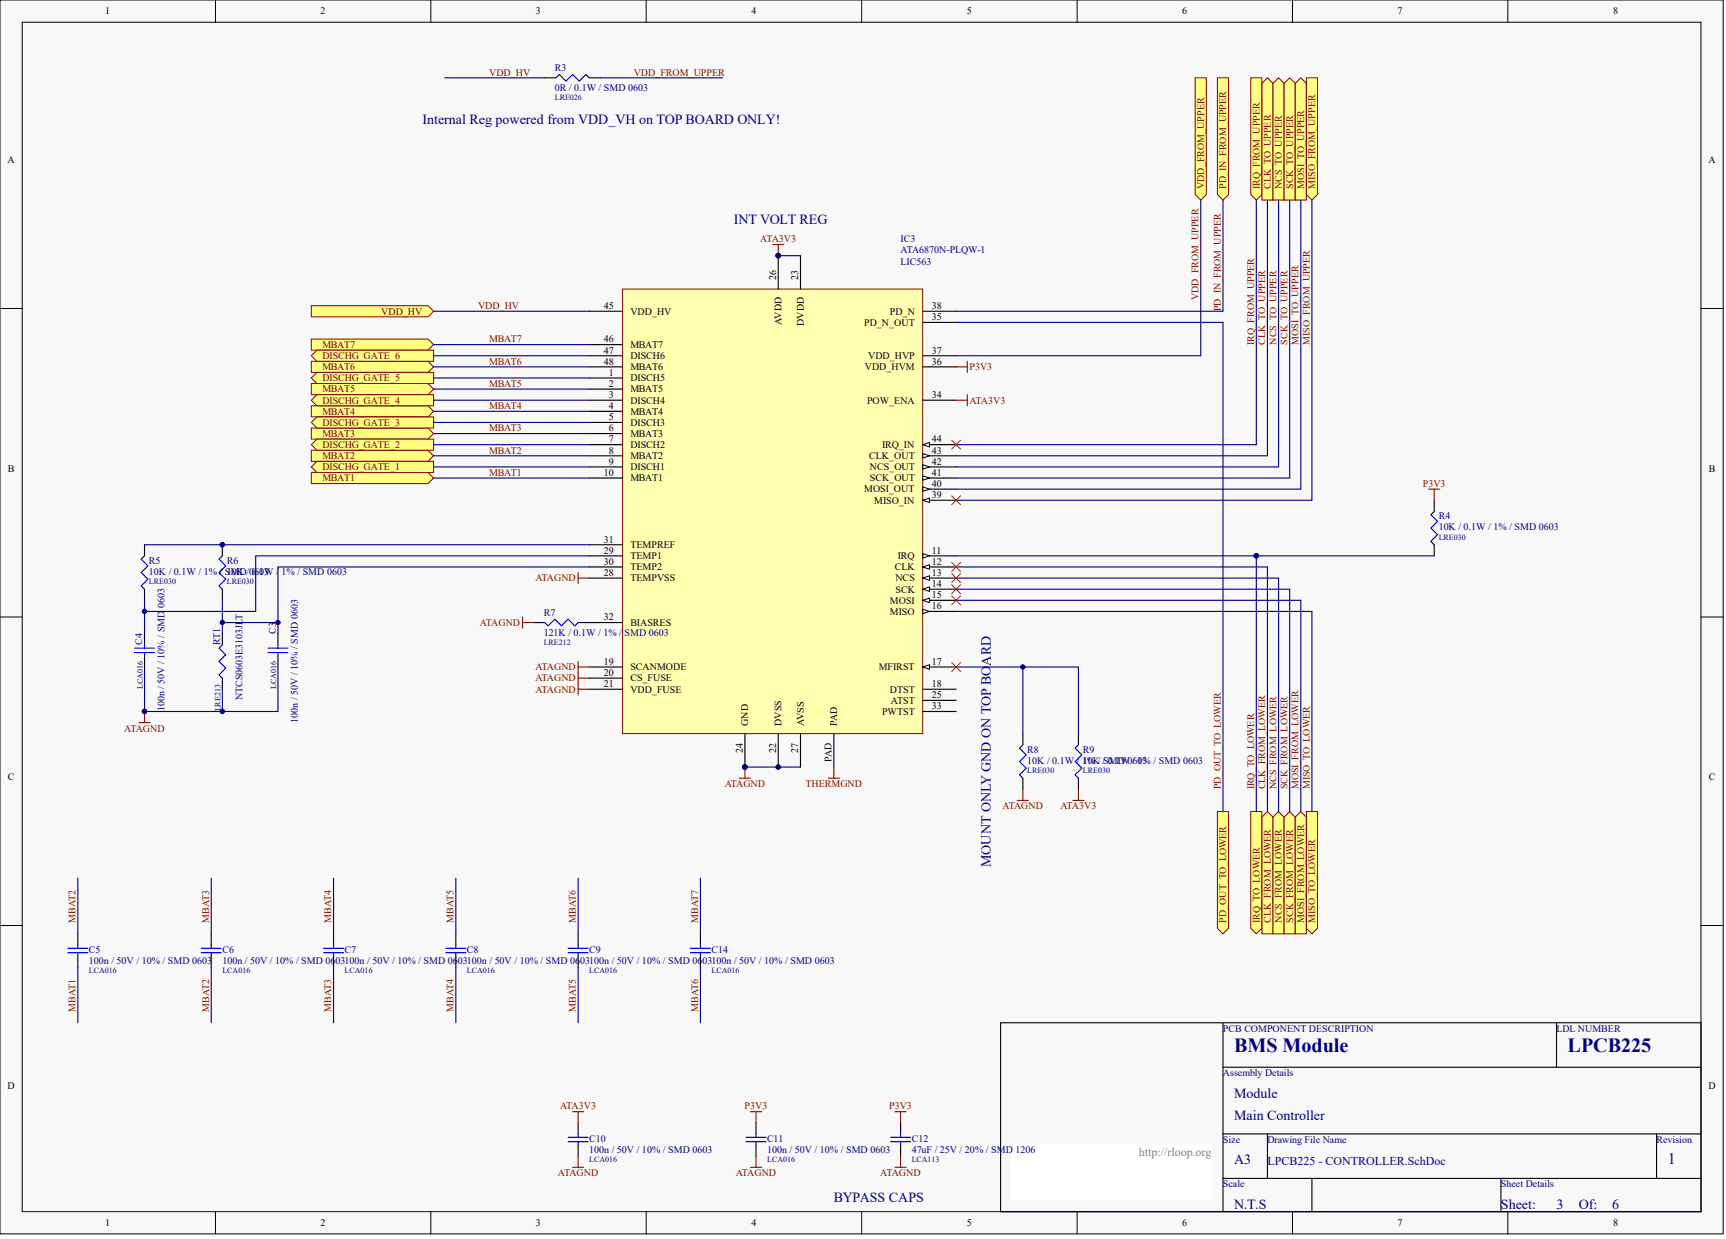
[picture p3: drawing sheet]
<svg xmlns="http://www.w3.org/2000/svg" width="656mm" height="471mm" viewBox="0 0 656 471" stroke-linecap="round" stroke-linejoin="round" font-family="sans-serif">
<defs><g id="words">
<g font-size="7.6" fill="#000080">
<text x="469.2" y="399.8">BMS Module</text>
<text x="596" y="399.8">LPCB225</text>
</g>
<text font-size="6.1" fill="#000080" x="634" y="442.4">1</text>
<g font-size="5.3" fill="#000080">
<text x="160.6" y="47">Internal Reg powered from VDD_VH on TOP BOARD ONLY!</text>
<text x="279" y="85.1">INT VOLT REG</text>
<text x="376.7" y="253" transform="rotate(-90 376.7 253)">ARD</text>
<text x="376.7" y="329.6" transform="rotate(-90 376.7 329.6)">MOUNT ONLY GND ON TOP BO</text>
<text x="469.2" y="417.2">Module</text>
<text x="469.2" y="425.7">Main Controller</text>
<text x="469.2" y="442.6">A3</text>
<text x="317" y="456.9">BYPASS CAPS</text>
<text x="469.2" y="459.5">N.T.S</text>
<text x="570.6" y="459.5">Sheet:</text>
<text x="591.7" y="459.5">3</text>
<text x="600.2" y="459.5">Of:</text>
<text x="612.9" y="459.5">6</text>
</g>
<text font-size="4.6" fill="#808080" x="432.9" y="439.3">http://rloop.org</text>
<text font-size="4.6" fill="#000080" x="481.8" y="442.7">LPCB225 - CONTROLLER.SchDoc</text>
<g font-size="3.8">
<text x="40" y="5.5">1</text>
<text x="121.9" y="5.5">2</text>
<text x="203.8" y="5.5">3</text>
<text x="285.7" y="5.5">4</text>
<text x="367.6" y="5.5">5</text>
<text x="449.5" y="5.5">6</text>
<text x="531.3" y="5.5">7</text>
<text x="613.3" y="5.5">8</text>
<text x="2.8" y="62">A</text>
<text x="649.5" y="62">A</text>
<text x="295" y="106.5" transform="rotate(-90 295 106.5)">26</text>
<text x="303.5" y="106.5" transform="rotate(-90 303.5 106.5)">23</text>
<text x="229.5" y="117.5">45</text>
<text x="239.7" y="119.6">VDD_HV</text>
<text x="338.3" y="119.6">PD_N</text>
<text x="354.2" y="117.5">38</text>
<text x="297.1" y="123.3" transform="rotate(-90 297.1 123.3)">AVDD</text>
<text x="305.6" y="123.9" transform="rotate(-90 305.6 123.9)">DVDD</text>
<text x="328.5" y="123.8">PD_N_OUT</text>
<text x="354.2" y="121.7">35</text>
<text x="229.5" y="130.2">46</text>
<text x="229.5" y="134.4">47</text>
<text x="239.7" y="132.3">MBAT7</text>
<text x="239.7" y="136.5">DISCH6</text>
<text x="330.1" y="136.5">VDD_HVP</text>
<text x="354.2" y="134.4">37</text>
<text x="229.5" y="138.6">48</text>
<text x="231.4" y="142.8">1</text>
<text x="239.7" y="140.7">MBAT6</text>
<text x="328.8" y="140.7">VDD_HVM</text>
<text x="354.2" y="138.6">36</text>
<text x="231.4" y="147.1">2</text>
<text x="239.7" y="144.9">DISCH5</text>
<text x="239.7" y="149.2">MBAT5</text>
<text x="231.4" y="151.3">3</text>
<text x="231.4" y="155.5">4</text>
<text x="239.7" y="153.4">DISCH4</text>
<text x="329.6" y="153.4">POW_ENA</text>
<text x="354.2" y="151.3">34</text>
<text x="231.4" y="159.7">5</text>
<text x="239.7" y="157.6">MBAT4</text>
<text x="239.7" y="161.8">DISCH3</text>
<text x="231.4" y="164">6</text>
<text x="239.7" y="166.1">MBAT3</text>
<text x="231.4" y="168.2">7</text>
<text x="231.4" y="172.4">8</text>
<text x="239.7" y="170.3">DISCH2</text>
<text x="335.3" y="170.3">IRQ_IN</text>
<text x="354.2" y="168.2">44</text>
<text x="354.2" y="172.4">43</text>
<text x="3" y="179.3">B</text>
<text x="231.4" y="176.6">9</text>
<text x="239.7" y="174.5">MBAT2</text>
<text x="239.7" y="178.7">DISCH1</text>
<text x="330.5" y="174.5">CLK_OUT</text>
<text x="330.7" y="178.7">NCS_OUT</text>
<text x="354.2" y="176.6">42</text>
<text x="649.6" y="179.3">B</text>
<text x="229.5" y="180.9">10</text>
<text x="239.7" y="183">MBAT1</text>
<text x="330.7" y="183">SCK_OUT</text>
<text x="354.2" y="180.9">41</text>
<text x="354.2" y="185.1">40</text>
<text x="328.5" y="187.2">MOSI_OUT</text>
<text x="332.4" y="191.4">MISO_IN</text>
<text x="354.2" y="189.3">39</text>
<text x="229.5" y="206.2">31</text>
<text x="239.7" y="208.3">TEMPREF</text>
<text x="229.5" y="210.4">29</text>
<text x="229.5" y="214.7">30</text>
<text x="239.7" y="212.6">TEMP1</text>
<text x="341.3" y="212.6">IRQ</text>
<text x="354.2" y="210.4">11</text>
<text x="354.2" y="214.7">12</text>
<text x="229.5" y="218.9">28</text>
<text x="239.7" y="216.8">TEMP2</text>
<text x="239.7" y="221">TEMPVSS</text>
<text x="340.2" y="216.8">CLK</text>
<text x="340.4" y="221">NCS</text>
<text x="354.2" y="218.9">13</text>
<text x="340.4" y="225.2">SCK</text>
<text x="354.2" y="223.1">14</text>
<text x="354.2" y="227.3">15</text>
<text x="338.3" y="229.5">MOSI</text>
<text x="338.3" y="233.7">MISO</text>
<text x="354.2" y="231.6">16</text>
<text x="229.5" y="235.8">32</text>
<text x="239.7" y="237.9">BIASRES</text>
<text x="229.5" y="252.7">19</text>
<text x="229.5" y="256.9">20</text>
<text x="239.7" y="254.8">SCANMODE</text>
<text x="334.1" y="254.8">MFIRST</text>
<text x="354.2" y="252.7">17</text>
<text x="229.5" y="261.1">21</text>
<text x="239.7" y="259">CS_FUSE</text>
<text x="239.7" y="263.3">VDD_FUSE</text>
<text x="338.3" y="263.3">DTST</text>
<text x="354.2" y="261.1">18</text>
<text x="338.7" y="267.5">ATST</text>
<text x="354.2" y="265.4">25</text>
<text x="354.2" y="269.6">33</text>
<text x="284.5" y="275.9" transform="rotate(-90 284.5 275.9)">GND</text>
<text x="297.1" y="275.9" transform="rotate(-90 297.1 275.9)">DVSS</text>
<text x="305.6" y="275.9" transform="rotate(-90 305.6 275.9)">AVSS</text>
<text x="318.3" y="275.9" transform="rotate(-90 318.3 275.9)">PAD</text>
<text x="335.3" y="271.7">PWTST</text>
<text x="282.3" y="286.1" transform="rotate(-90 282.3 286.1)">24</text>
<text x="295" y="286.1" transform="rotate(-90 295 286.1)">22</text>
<text x="303.5" y="286.1" transform="rotate(-90 303.5 286.1)">27</text>
<text x="316.2" y="289.5" transform="rotate(-90 316.2 289.5)">PAD</text>
<text x="3" y="296.6">C</text>
<text x="649.6" y="296.6">C</text>
<text x="2.8" y="413.8">D</text>
<text x="649.5" y="413.8">D</text>
<text x="40" y="466.1">1</text>
<text x="121.9" y="466.1">2</text>
<text x="203.8" y="466.1">3</text>
<text x="285.7" y="466.1">4</text>
<text x="367.6" y="466.1">5</text>
<text x="449.5" y="466.1">6</text>
<text x="531.3" y="466.1">7</text>
<text x="613.3" y="466.1">8</text>
</g>
<g font-size="3.8" fill="#800000">
<text x="186" y="28.7">VDD_HV</text>
<text x="240.9" y="28.7">VDD_FROM_UPPER</text>
<text x="457.8" y="71.8" transform="rotate(-90 457.8 71.8)">VDD_FROM_UPPER</text>
<text x="466.2" y="71.8" transform="rotate(-90 466.2 71.8)">PD_IN_FROM_UPPER</text>
<text x="478.9" y="71.8" transform="rotate(-90 478.9 71.8)">IRQ_FROM_UPPER</text>
<text x="483.1" y="71.8" transform="rotate(-90 483.1 71.8)">CLK_TO_UPPER</text>
<text x="487.3" y="71.8" transform="rotate(-90 487.3 71.8)">NCS_TO_UPPER</text>
<text x="491.6" y="71.8" transform="rotate(-90 491.6 71.8)">SCK_TO_UPPER</text>
<text x="495.8" y="71.8" transform="rotate(-90 495.8 71.8)">MOSI_TO_UPPER</text>
<text x="500" y="71.8" transform="rotate(-90 500 71.8)">MISO_FROM_UPPER</text>
<text x="289" y="92.1">ATA3V3</text>
<text x="144.9" y="119.6">VDD_HV</text>
<text x="181.7" y="117.5">VDD_HV</text>
<text x="455.6" y="114.1" transform="rotate(-90 455.6 114.1)">VDD_FROM_UPPER</text>
<text x="464.1" y="118.3" transform="rotate(-90 464.1 118.3)">PD_IN_FROM_UPPER</text>
<text x="186" y="130.2">MBAT7</text>
<text x="476.8" y="131" transform="rotate(-90 476.8 131)">IRQ_FROM_UPPER</text>
<text x="481" y="131" transform="rotate(-90 481 131)">CLK_TO_UPPER</text>
<text x="485.2" y="131" transform="rotate(-90 485.2 131)">NCS_TO_UPPER</text>
<text x="489.5" y="131" transform="rotate(-90 489.5 131)">SCK_TO_UPPER</text>
<text x="493.7" y="131" transform="rotate(-90 493.7 131)">MOSI_TO_UPPER</text>
<text x="497.9" y="131" transform="rotate(-90 497.9 131)">MISO_FROM_UPPER</text>
<text x="122.6" y="132.3">MBAT7</text>
<text x="122.6" y="136.5">DISCHG_GATE_6</text>
<text x="122.6" y="140.7">MBAT6</text>
<text x="186" y="138.6">MBAT6</text>
<text x="368.6" y="140.7">P3V3</text>
<text x="122.6" y="149.2">MBAT5</text>
<text x="122.6" y="144.9">DISCHG_GATE_5</text>
<text x="186" y="147.1">MBAT5</text>
<text x="122.6" y="153.4">DISCHG_GATE_4</text>
<text x="186" y="155.5">MBAT4</text>
<text x="368.6" y="153.4">ATA3V3</text>
<text x="122.6" y="157.6">MBAT4</text>
<text x="122.6" y="161.8">DISCHG_GATE_3</text>
<text x="122.6" y="166.1">MBAT3</text>
<text x="186" y="164">MBAT3</text>
<text x="122.6" y="170.3">DISCHG_GATE_2</text>
<text x="186" y="172.4">MBAT2</text>
<text x="122.6" y="174.5">MBAT2</text>
<text x="122.6" y="178.7">DISCHG_GATE_1</text>
<text x="122.6" y="183">MBAT1</text>
<text x="186" y="180.9">MBAT1</text>
<text x="540.9" y="185.1">P3V3</text>
<text x="203.6" y="221">ATAGND</text>
<text x="182.4" y="237.9">ATAGND</text>
<text x="203.6" y="254.8">ATAGND</text>
<text x="203.6" y="259">ATAGND</text>
<text x="203.6" y="263.3">ATAGND</text>
<text x="47.3" y="278.1">ATAGND</text>
<text x="275.5" y="299.2">ATAGND</text>
<text x="306.2" y="299.2">THERMGND</text>
<text x="464.1" y="300" transform="rotate(-90 464.1 300)">PD_OUT_TO_LOWER</text>
<text x="476.8" y="300" transform="rotate(-90 476.8 300)">IRQ_TO_LOWER</text>
<text x="481" y="300" transform="rotate(-90 481 300)">CLK_FROM_LOWER</text>
<text x="485.2" y="300" transform="rotate(-90 485.2 300)">NCS_FROM_LOWER</text>
<text x="489.5" y="300" transform="rotate(-90 489.5 300)">SCK_FROM_LOWER</text>
<text x="493.7" y="300" transform="rotate(-90 493.7 300)">MOSI_FROM_LOWER</text>
<text x="497.9" y="300" transform="rotate(-90 497.9 300)">MISO_TO_LOWER</text>
<text x="381.2" y="307.6">ATAGND</text>
<text x="403.1" y="307.6">ATA3V3</text>
<text x="28.7" y="350.7" transform="rotate(-90 28.7 350.7)">MBAT2</text>
<text x="79.5" y="350.7" transform="rotate(-90 79.5 350.7)">MBAT3</text>
<text x="126" y="350.7" transform="rotate(-90 126 350.7)">MBAT4</text>
<text x="172.4" y="350.7" transform="rotate(-90 172.4 350.7)">MBAT5</text>
<text x="218.9" y="350.7" transform="rotate(-90 218.9 350.7)">MBAT6</text>
<text x="265.4" y="350.7" transform="rotate(-90 265.4 350.7)">MBAT7</text>
<text x="466.2" y="350.7" transform="rotate(-90 466.2 350.7)">PD_OUT_TO_LOWER</text>
<text x="478.9" y="350.7" transform="rotate(-90 478.9 350.7)">IRQ_TO_LOWER</text>
<text x="483.1" y="350.7" transform="rotate(-90 483.1 350.7)">CLK_FROM_LOWER</text>
<text x="487.3" y="350.7" transform="rotate(-90 487.3 350.7)">NCS_FROM_LOWER</text>
<text x="491.6" y="350.7" transform="rotate(-90 491.6 350.7)">SCK_FROM_LOWER</text>
<text x="495.8" y="350.7" transform="rotate(-90 495.8 350.7)">MOSI_FROM_LOWER</text>
<text x="500" y="350.7" transform="rotate(-90 500 350.7)">MISO_TO_LOWER</text>
<text x="28.7" y="384.5" transform="rotate(-90 28.7 384.5)">MBAT1</text>
<text x="79.5" y="384.5" transform="rotate(-90 79.5 384.5)">MBAT2</text>
<text x="126" y="384.5" transform="rotate(-90 126 384.5)">MBAT3</text>
<text x="172.4" y="384.5" transform="rotate(-90 172.4 384.5)">MBAT4</text>
<text x="218.9" y="384.5" transform="rotate(-90 218.9 384.5)">MBAT5</text>
<text x="265.4" y="384.5" transform="rotate(-90 265.4 384.5)">MBAT6</text>
<text x="212.9" y="421.7">ATA3V3</text>
<text x="283.1" y="421.7">P3V3</text>
<text x="338" y="421.7">P3V3</text>
<text x="212.1" y="447.1">ATAGND</text>
<text x="279.7" y="447.1">ATAGND</text>
<text x="334.7" y="447.1">ATAGND</text>
</g>
<g font-size="3.8" fill="#000080">
<text x="210.9" y="27">R3</text>
<text x="210.9" y="34.7">0R / 0.1W / SMD 0603</text>
<text x="342.4" y="92.1">IC3</text>
<text x="342.4" y="100.6">LIC563</text>
<text x="342.4" y="96.3">ATA6870N-PLQW-1</text>
<text x="546.9" y="197.3">R4</text>
<text x="546.9" y="201.6">10K / 0.1W / 1% / SMD 0603</text>
<text x="56.6" y="214.2">R5</text>
<text x="86.2" y="214.2">R6</text>
<text x="56.6" y="218.5">10K / 0.1W / 1% / SMD 0603</text>
<text x="86.2" y="218.5">10K / 0.1W / 1% / SMD 0603</text>
<text x="62.6" y="231.2" transform="rotate(-90 62.6 231.2)">0603</text>
<text x="206.7" y="234.1">R7</text>
<text x="54.1" y="245.1" transform="rotate(-90 54.1 245.1)">C4</text>
<text x="83.7" y="245.1" transform="rotate(-90 83.7 245.1)">RT1</text>
<text x="104.8" y="240.9" transform="rotate(-90 104.8 240.9)">C3</text>
<text x="206.7" y="241.7">121K / 0.1W / 1% / SMD 0603</text>
<text x="92.1" y="266.2" transform="rotate(-90 92.1 266.2)">NTCS0603E3103JLT</text>
<text x="62.6" y="270.4" transform="rotate(-90 62.6 270.4)">100n / 50V / 10% / SMD</text>
<text x="113.3" y="274.7" transform="rotate(-90 113.3 274.7)">100n / 50V / 10% / SMD 0603</text>
<text x="390.5" y="286.1">R8</text>
<text x="411.7" y="286.1">R9</text>
<text x="390.5" y="290.3">10K / 0.1W / 1% / SMD 0603</text>
<text x="411.7" y="290.3">10K / 0.1W / 1% / SMD 0603</text>
<text x="33.8" y="362.1">C5</text>
<text x="84.5" y="362.1">C6</text>
<text x="131" y="362.1">C7</text>
<text x="177.5" y="362.1">C8</text>
<text x="224" y="362.1">C9</text>
<text x="270.5" y="362.1">C14</text>
<text x="33.8" y="366.4">100n / 50V / 10% / SMD 0603</text>
<text x="84.5" y="366.4">100n / 50V / 10% / SMD 0603100n / 50V / 10% / SMD 0603100n / 50V / 10% / SMD 0603100n / 50V / 10% / SMD 0603100n / 50V / 10% / SMD 0603</text>
<text x="464.9" y="392.1">PCB COMPONENT DESCRIPTION</text>
<text x="591.7" y="392.1">LDL NUMBER</text>
<text x="464.9" y="409">Assembly Details</text>
<text x="224" y="434">C10</text>
<text x="291.6" y="434">C11</text>
<text x="346.6" y="434">C12</text>
<text x="464.9" y="434.4">Size</text>
<text x="481.8" y="434.4">Drawing File Name</text>
<text x="629.8" y="434.4">Revision</text>
<text x="224" y="438.2">100n / 50V / 10% / SMD 0603</text>
<text x="291.6" y="438.2">100n / 50V / 10% / SMD 0603</text>
<text x="346.6" y="438.2">47uF / 25V / 20% / SMD 1206</text>
<text x="464.9" y="451.3">Scale</text>
<text x="570.6" y="451.3">Sheet Details</text>
</g>
<g font-size="3" fill="#000080">
<text x="210.9" y="38.2">LRE026</text>
<text x="546.9" y="205.1">LRE030</text>
<text x="56.6" y="222">LRE030</text>
<text x="86.2" y="222">LRE030</text>
<text x="206.7" y="245.3">LRE212</text>
<text x="54.3" y="262" transform="rotate(-90 54.3 262)">LCA016</text>
<text x="105" y="262" transform="rotate(-90 105 262)">LCA016</text>
<text x="83.9" y="270.4" transform="rotate(-90 83.9 270.4)">LRE213</text>
<text x="390.5" y="293.9">LRE030</text>
<text x="411.7" y="293.9">LRE030</text>
<text x="33.8" y="369.9">LCA016</text>
<text x="84.5" y="369.9">LCA016</text>
<text x="131" y="369.9">LCA016</text>
<text x="177.5" y="369.9">LCA016</text>
<text x="224" y="369.9">LCA016</text>
<text x="270.5" y="369.9">LCA016</text>
<text x="224" y="441.8">LCA016</text>
<text x="291.6" y="441.8">LCA016</text>
<text x="346.6" y="441.8">LCA113</text>
</g>
</g></defs>
<g fill="#f8f8f8" stroke="#000" stroke-width=".38">
<path d="M0 0h655.1v469h-655.1z"/>
<path d="M8.5 8.5h638.1v452.1h-638.1z"/>
</g>
<g fill="none" stroke="#000" stroke-width=".38">
<path d="M81.9 0v8.5M163.8 0v8.5M245.7 0v8.5M327.6 0v8.5M409.5 0v8.5M491.4 0v8.5M573.2 0v8.5M0 117.3h8.5M646.7 117.3h8.4M0 234.5h8.5M646.7 234.5h8.4M0 351.8h8.5"/>
<path d="M646.7 351.8h8.4M81.9 460.6v8.5M163.8 460.6v8.5M245.7 460.6v8.5M327.6 460.6v8.5M409.5 460.6v8.5M491.4 460.6v8.5M573.2 460.6v8.5"/>
</g>
<path d="M380.4 388.8h266.3v71.8h-266.3zM464.9 388.8v71.8M591.7 388.8v16.9M464.9 405.7h181.8M464.9 431h181.8M481.8 431v16.9M629.8 431v16.9M464.9 447.9h181.8M498.7 447.9v12.7M570.6 447.9v12.7" fill="none" stroke="#000" stroke-width=".42"/>
<path d="M384.6 435.2h76.1v21.1h-76.1z" fill="#fff" stroke="#fff" stroke-width=".38"/>
<path d="M236.7 109.9h114.1v169h-114.1z" fill="#ffffb0" stroke="#800000" stroke-width=".38"/>
<g fill="none" stroke="#000" stroke-width=".42">
<path d="M295.9 97.2v12.7M304.3 97.2v12.7M224 118.3h12.7M350.8 118.3h12.7M224 131h12.7M224 135.2h12.7M224 139.4h12.7M350.8 135.2h12.7M350.8 139.4h12.7M350.8 122.5h12.7M224 143.7h12.7M224 147.9h12.7"/>
<path d="M224 152.1h12.7M224 156.4h12.7M350.8 152.1h12.7M224 160.6h12.7M224 164.8h12.7M224 169h12.7M224 173.3h12.7M224 177.5h12.7M350.8 169h12.7M224 181.7h12.7M224 207.1h12.7M224 211.3h12.7"/>
<path d="M224 215.5h12.7M224 219.7h12.7M224 236.6h12.7M224 253.5h12.7M224 257.8h12.7M224 262h12.7M283.2 278.9v12.7M295.9 278.9v12.7M304.3 278.9v12.7M317 278.9v12.7"/>
</g>
<g fill="#000080" stroke="#000080" stroke-width=".38">
<circle cx="283.2" cy="291.6" r=".82"/>
<circle cx="295.8" cy="291.6" r=".82"/>
<circle cx="295.8" cy="97.2" r=".82"/>
</g>
<path d="M350.8 169l2.6-.8v1.7z" fill="#f8f8f8" stroke="#000" stroke-width=".38"/>
<path d="M350.8 173.3h12.7" fill="none" stroke="#000" stroke-width=".42"/>
<path d="M350.8 172.4l2.6 .9-2.6 .8z" fill="#f8f8f8" stroke="#000" stroke-width=".38"/>
<path d="M350.8 177.5h12.7" fill="none" stroke="#000" stroke-width=".42"/>
<path d="M350.8 176.6l2.6 .9-2.6 .8z" fill="#f8f8f8" stroke="#000" stroke-width=".38"/>
<path d="M350.8 181.7h12.7" fill="none" stroke="#000" stroke-width=".42"/>
<path d="M350.8 180.9l2.6 .8-2.6 .9z" fill="#f8f8f8" stroke="#000" stroke-width=".38"/>
<path d="M350.8 185.9h12.7" fill="none" stroke="#000" stroke-width=".42"/>
<path d="M350.8 185.1l2.6 .8-2.6 .9z" fill="#f8f8f8" stroke="#000" stroke-width=".38"/>
<path d="M350.8 190.2h12.7" fill="none" stroke="#000" stroke-width=".42"/>
<path d="M350.8 190.2l2.6-.9v1.7z" fill="#f8f8f8" stroke="#000" stroke-width=".38"/>
<path d="M350.8 211.3h12.7" fill="none" stroke="#000" stroke-width=".42"/>
<path d="M350.8 210.4l2.6 .9-2.6 .8z" fill="#f8f8f8" stroke="#000" stroke-width=".38"/>
<path d="M350.8 215.5h12.7" fill="none" stroke="#000" stroke-width=".42"/>
<path d="M350.8 215.5l2.6-.8v1.7z" fill="#f8f8f8" stroke="#000" stroke-width=".38"/>
<path d="M350.8 219.7h12.7" fill="none" stroke="#000" stroke-width=".42"/>
<path d="M350.8 219.7l2.6-.8v1.7z" fill="#f8f8f8" stroke="#000" stroke-width=".38"/>
<path d="M350.8 224h12.7" fill="none" stroke="#000" stroke-width=".42"/>
<path d="M350.8 224l2.6-.9v1.7z" fill="#f8f8f8" stroke="#000" stroke-width=".38"/>
<path d="M350.8 228.2h12.7" fill="none" stroke="#000" stroke-width=".42"/>
<path d="M350.8 228.2l2.6-.9v1.7z" fill="#f8f8f8" stroke="#000" stroke-width=".38"/>
<path d="M350.8 232.4h12.7" fill="none" stroke="#000" stroke-width=".42"/>
<path d="M350.8 231.6l2.6 .8-2.6 .9z" fill="#f8f8f8" stroke="#000" stroke-width=".38"/>
<path d="M350.8 253.5h12.7" fill="none" stroke="#000" stroke-width=".42"/>
<path d="M350.8 253.5l2.6-.8v1.7z" fill="#f8f8f8" stroke="#000" stroke-width=".38"/>
<path d="M350.8 262h12.7M350.8 266.2h12.7M350.8 270.4h12.7" fill="none" stroke="#000" stroke-width=".42"/>
<g fill="#000080" stroke="#000080" stroke-width=".38">
<circle cx="283.2" cy="291.6" r=".82"/>
<circle cx="295.8" cy="291.6" r=".82"/>
<circle cx="295.8" cy="97.2" r=".82"/>
</g>
<path d="M293.8 93h4.2M295.9 93v4.2M363.5 152.1h4.2M367.7 150v4.2" fill="none" stroke="#800000" stroke-width=".42"/>
<path d="M295.9 97.2h8.4" fill="none" stroke="#000080" stroke-width=".42"/>
<path d="M462.8 29.6h4.2v44.3l-2.1 2.2-2.1-2.2z" fill-rule="evenodd" fill="#ffff80" stroke="#800000" stroke-width=".38"/>
<path d="M464.9 76.1v42.2h-101.4M363.5 122.5h101.4v186" fill="none" stroke="#000080" stroke-width=".42"/>
<g fill="#ffff80" stroke="#800000" stroke-width=".38">
<path d="M462.8 308.5h4.2v44.3l-2.1 2.2-2.1-2.2z" fill-rule="evenodd"/>
<path d="M475.5 29.6h4.2v44.3l-2.1 2.2-2.1-2.2z" fill-rule="evenodd"/>
<path d="M479.7 31.7l2.1-2.1 2.2 2.1v44.4h-4.3z" fill-rule="evenodd"/>
<path d="M484 31.7l2.1-2.1 2.1 2.1v44.4h-4.2z" fill-rule="evenodd"/>
<path d="M488.2 31.7l2.1-2.1 2.1 2.1v44.4h-4.2z" fill-rule="evenodd"/>
<path d="M492.4 31.7l2.1-2.1 2.1 2.1v44.4h-4.2z" fill-rule="evenodd"/>
<path d="M496.6 29.6h4.3v44.3l-2.2 2.2-2.1-2.2z" fill-rule="evenodd"/>
</g>
<path d="M477.6 76.1v92.9h-114.1M481.8 76.1v97.2h-118.3M486.1 76.1v101.4h-122.6M490.3 76.1v105.6h-126.8M494.5 76.1v109.8h-131M498.7 76.1v114.1h-135.2" fill="none" stroke="#000080" stroke-width=".42"/>
<g fill="#ffff80" stroke="#800000" stroke-width=".38">
<path d="M475.5 308.5h4.2v44.3l-2.1 2.2-2.1-2.2z" fill-rule="evenodd"/>
<path d="M479.7 310.6l2.1-2.1 2.2 2.1v44.4h-4.3z" fill-rule="evenodd"/>
<path d="M484 310.6l2.1-2.1 2.1 2.1v44.4h-4.2z" fill-rule="evenodd"/>
<path d="M488.2 310.6l2.1-2.1 2.1 2.1v44.4h-4.2z" fill-rule="evenodd"/>
<path d="M492.4 310.6l2.1-2.1 2.1 2.1v44.4h-4.2z" fill-rule="evenodd"/>
<path d="M496.6 308.5h4.3v44.3l-2.2 2.2-2.1-2.2z" fill-rule="evenodd"/>
</g>
<path d="M363.5 215.5h118.3v93M363.5 219.7h122.6v88.8M363.5 224h126.8v84.5M363.5 228.2h131v80.3M363.5 232.4h135.2v76.1M283.2 291.6h21.1" fill="none" stroke="#000080" stroke-width=".42"/>
<path d="M219.8 251.4v12.7M219.8 253.5h4.2M219.8 257.8h4.2M219.8 262h4.2M281.1 295.8h4.2M283.2 291.6v4.2" fill="none" stroke="#800000" stroke-width=".42"/>
<circle cx="283.2" cy="291.6" r=".82" fill="#000080" stroke="#000080" stroke-width=".38"/>
<path d="M454.4 29.6h4.2v44.3l-2.1 2.2-2.1-2.2z" fill-rule="evenodd" fill="#ffff80" stroke="#800000" stroke-width=".38"/>
<path d="M456.5 76.1v59.1h-93" fill="none" stroke="#000080" stroke-width=".42"/>
<path d="M118.3 116.2h44.4l2.1 2.1-2.1 2.1h-44.4z" fill-rule="evenodd" fill="#ffff80" stroke="#800000" stroke-width=".38"/>
<path d="M169.1 29.6h38M228.2 29.6h46.5M164.8 118.3h59.2M363.5 211.3h181.7M477.6 211.3v97.2M363.5 253.5h46.5v25.4M388.9 253.5v25.4" fill="none" stroke="#000080" stroke-width=".42"/>
<g fill="none" stroke="#000" stroke-width=".42">
<path d="M207.1 29.6h4.2M224 29.6h4.2M545.2 190.2v4.2M545.2 207.1v4.2M202.9 236.6h4.2M219.8 236.6h4.2M388.9 278.9v4.2M410 278.9v4.2M388.9 295.8v4.2M410 295.8v4.2M219.8 426.8v4.2M219.8 435.2v4.3"/>
<path d="M287.4 426.8v4.2M287.4 435.2v4.3M342.4 426.8v4.2M342.4 435.2v4.3"/>
</g>
<g fill="none" stroke="#00f" stroke-width=".42">
<path d="M211.3 29.6l1.3-1.3 2.5 2.5 2.6-2.5 2.5 2.5 2.5-2.5 1.3 1.3M545.2 194.4l-1.2 1.3 2.5 2.5-2.5 2.5 2.5 2.6-2.5 2.5 1.2 1.3M207.1 236.6l1.3 1.3 2.5-2.5 2.5 2.5 2.6-2.5 2.5 2.5 1.3-1.3M388.9 283.1l-1.3 1.3 2.5 2.5-2.5 2.6 2.5 2.5-2.5 2.5 1.3 1.3M410 283.1l-1.3 1.3 2.6 2.5-2.6 2.6 2.6 2.5-2.6 2.5 1.3 1.3M216 434h7.6M216 432.3h7.6M219.8 431v1.3M219.8 434v1.2M283.6 434h7.6M283.6 432.3h7.6M287.4 431v1.3"/>
<path d="M287.4 434v1.2M338.6 434h7.6M338.6 432.3h7.6M342.4 431v1.3M342.4 434v1.2"/>
</g>
<g fill="none" stroke="#800000" stroke-width=".42">
<path d="M363.5 139.4h4.2M367.7 137.3v4.3M543.1 185.9h4.3M545.2 185.9v4.3M198.7 234.5v4.3M198.7 236.6h4.2M386.7 304.3h4.3M388.9 300v4.3M407.9 304.3h4.2M410 300v4.3M217.7 422.6h4.2M219.8 422.6v4.2"/>
<path d="M219.8 439.5v4.2M285.3 422.6h4.2M287.4 422.6v4.2M287.4 439.5v4.2M340.2 422.6h4.3M342.4 422.6v4.2M342.4 439.5v4.2M217.7 443.7h4.2M285.3 443.7h4.2M340.2 443.7h4.3"/>
</g>
<g fill="#000080" stroke="#000080" stroke-width=".38">
<circle cx="477.6" cy="211.3" r=".82"/>
<circle cx="388.8" cy="253.5" r=".82"/>
</g>
<g fill="#ffff80" stroke="#800000" stroke-width=".38">
<path d="M118.3 128.9h44.4l2.1 2.1-2.1 2.1h-44.4z" fill-rule="evenodd"/>
<path d="M118.3 179.6h44.4l2.1 2.1-2.1 2.1h-44.4z" fill-rule="evenodd"/>
<path d="M118.3 171.1h44.4l2.1 2.2-2.1 2.1h-44.4z" fill-rule="evenodd"/>
<path d="M118.3 162.7h44.4l2.1 2.1-2.1 2.1h-44.4z" fill-rule="evenodd"/>
<path d="M118.3 154.2h44.4l2.1 2.2-2.1 2.1h-44.4z" fill-rule="evenodd"/>
<path d="M118.3 145.8h44.4l2.1 2.1-2.1 2.1h-44.4z" fill-rule="evenodd"/>
<path d="M118.3 137.3h44.4l2.1 2.1-2.1 2.2h-44.4z" fill-rule="evenodd"/>
</g>
<path d="M164.8 131h59.2M164.8 139.4h59.2M164.8 147.9h59.2M164.8 156.4h59.2M164.8 164.8h59.2M164.8 173.3h59.2M164.8 181.7h59.2" fill="none" stroke="#000080" stroke-width=".42"/>
<g fill="#ffff80" stroke="#800000" stroke-width=".38">
<path d="M118.3 177.5l2.2-2.1h44.3v4.2h-44.3z" fill-rule="evenodd"/>
<path d="M118.3 169l2.2-2.1h44.3v4.2h-44.3z" fill-rule="evenodd"/>
<path d="M118.3 160.6l2.2-2.1h44.3v4.2h-44.3z" fill-rule="evenodd"/>
<path d="M118.3 152.1l2.2-2.1h44.3v4.2h-44.3z" fill-rule="evenodd"/>
<path d="M118.3 143.7l2.2-2.1h44.3v4.2h-44.3z" fill-rule="evenodd"/>
<path d="M118.3 135.2l2.2-2.1h44.3v4.2h-44.3z" fill-rule="evenodd"/>
</g>
<g fill="none" stroke="#000080" stroke-width=".42">
<path d="M164.8 135.2h59.2M164.8 143.7h59.2M164.8 152.1h59.2M164.8 160.6h59.2M164.8 169h59.2M164.8 177.5h59.2M54.9 207.1h169.1M224 211.3h-126.8v21.1h-42.3M224 215.5h-118.3v25.4M54.9 228.2v12.7M84.5 228.2v12.7M84.5 236.6h21.2"/>
<path d="M54.9 253.5v16.9h50.8v-16.9M84.5 262v8.4M29.6 333.8v21.2M80.3 333.8v21.2M126.8 333.8v21.2M173.3 333.8v21.2M219.8 333.8v21.2M266.3 333.8v21.2M29.6 367.6v21.2M80.3 367.6v21.2M126.8 367.6v21.2M173.3 367.6v21.2"/>
<path d="M219.8 367.6v21.2M266.3 367.6v21.2"/>
</g>
<g fill="none" stroke="#000" stroke-width=".42">
<path d="M54.9 207.1v4.2M84.5 207.1v4.2M54.9 224v4.2M84.5 224v4.2M54.9 240.9v4.2M54.9 249.3v4.2M84.5 240.9v4.2M84.5 257.8v4.2M105.7 240.9v4.2M105.7 249.3v4.2M29.6 355v4.2M80.3 355v4.2"/>
<path d="M126.8 355v4.2M173.3 355v4.2M219.8 355v4.2M266.3 355v4.2M29.6 363.4v4.2M80.3 363.4v4.2M126.8 363.4v4.2M173.3 363.4v4.2M219.8 363.4v4.2M266.3 363.4v4.2"/>
</g>
<g fill="none" stroke="#00f" stroke-width=".42">
<path d="M54.9 211.3l-1.2 1.3 2.5 2.5-2.5 2.5 2.5 2.6-2.5 2.5 1.2 1.3M84.5 211.3l-1.2 1.3 2.5 2.5-2.5 2.5 2.5 2.6-2.5 2.5 1.2 1.3M51.1 248h7.7M51.1 246.4h7.7M54.9 245.1v1.3M54.9 248v1.3M84.5 245.1l-1.2 1.3 2.5 2.5-2.5 2.5 2.5 2.6-2.5 2.5 1.2 1.3M101.9 248h7.6M101.9 246.4h7.6M105.7 245.1v1.3M105.7 248v1.3M29.6 359.2v1.3"/>
<path d="M80.3 359.2v1.3M126.8 359.2v1.3M173.3 359.2v1.3M219.8 359.2v1.3M266.3 359.2v1.3M25.8 362.1h7.6M25.8 360.5h7.6M29.6 362.1v1.3M76.5 362.1h7.6M76.5 360.5h7.6M80.3 362.1v1.3M123 362.1h7.6"/>
<path d="M123 360.5h7.6M126.8 362.1v1.3M169.5 362.1h7.6M169.5 360.5h7.6M173.3 362.1v1.3M216 362.1h7.6M216 360.5h7.6M219.8 362.1v1.3M262.5 362.1h7.6M262.5 360.5h7.6M266.3 362.1v1.3"/>
</g>
<g fill="#000080" stroke="#000080" stroke-width=".38">
<circle cx="84.5" cy="207" r=".82"/>
<circle cx="54.9" cy="270.4" r=".82"/>
<circle cx="84.5" cy="270.4" r=".82"/>
<circle cx="54.9" cy="232.4" r=".82"/>
<circle cx="105.6" cy="236.6" r=".82"/>
<circle cx="84.5" cy="236.6" r=".82"/>
</g>
<path d="M219.8 217.6v4.2M219.8 219.7h4.2M52.8 274.7h4.3M54.9 270.4v4.3M314.9 295.8h4.2M317 291.6v4.2" fill="none" stroke="#800000" stroke-width=".42"/>
<g fill="none" stroke="#f00" stroke-width=".38">
<path d="M361.8 167.3l3.4 3.4M365.2 167.3l-3.4 3.4M361.8 188.5l3.4 3.3M365.2 188.5l-3.4 3.3M361.8 213.8l3.4 3.4M361.8 218l3.4 3.4M365.2 213.8l-3.4 3.4M365.2 218l-3.4 3.4M361.8 226.5l3.4 3.4M361.8 222.3l3.4 3.4M365.2 226.5l-3.4 3.4M365.2 222.3l-3.4 3.4"/>
<path d="M361.8 251.9l3.4 3.3M365.2 251.9l-3.4 3.3"/>
</g>
<use href="#words"/>
</svg>
